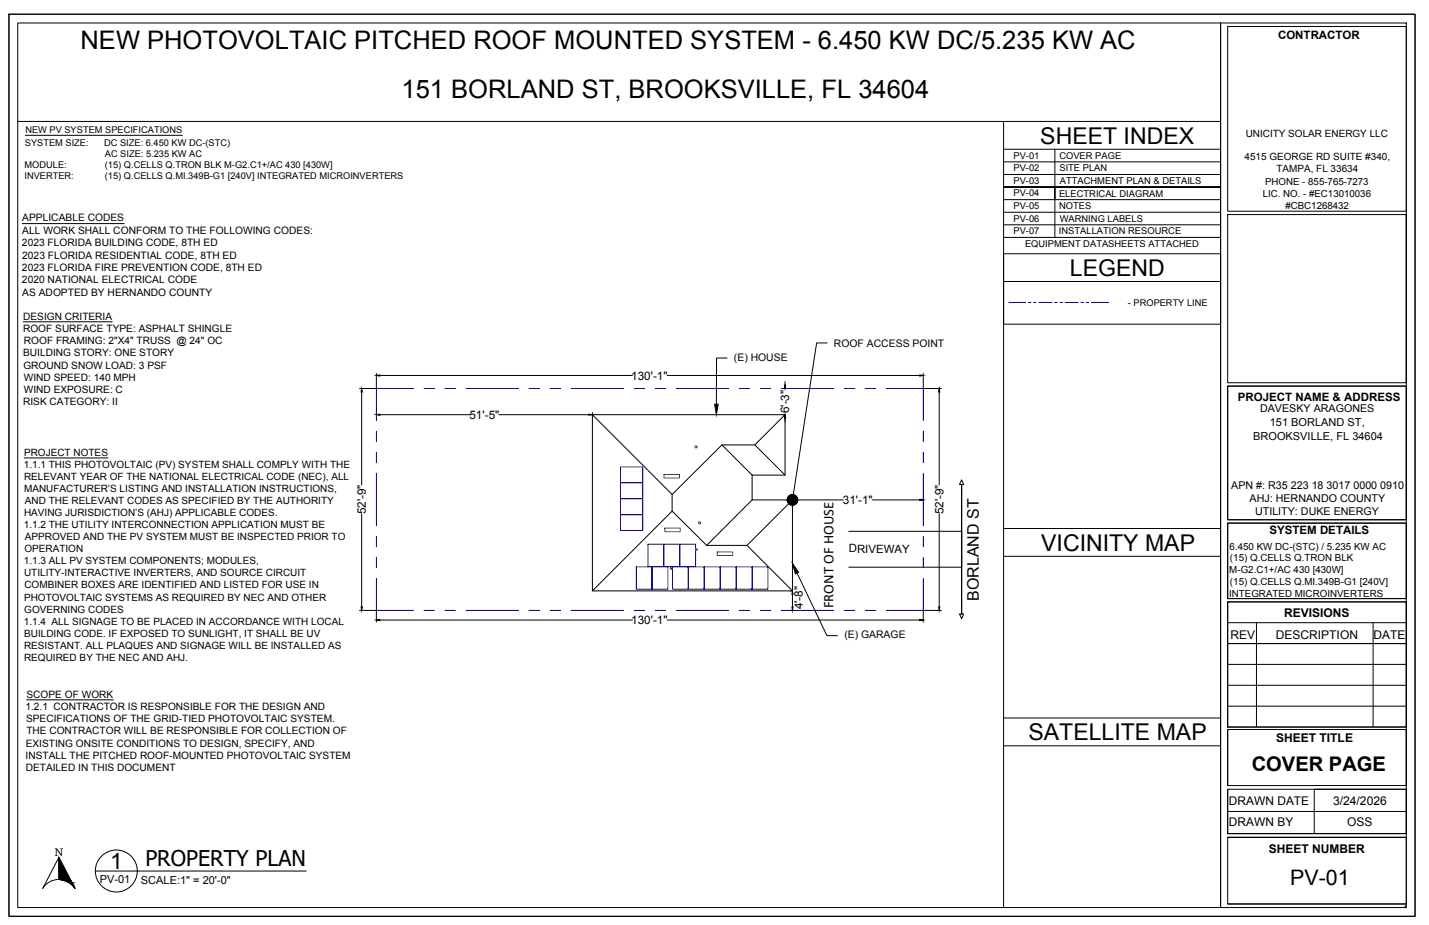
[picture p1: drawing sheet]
<svg xmlns="http://www.w3.org/2000/svg" width="432mm" height="279mm" viewBox="0 0 432 279" stroke-linecap="round" stroke-linejoin="round" font-family="sans-serif">
<defs><g id="words">
<g font-size="7.7">
<text x="24.3" y="14.7">NEW PHOTOVOLTAIC PITCHED ROOF MOUNTED SYSTEM - 6.450 KW DC/5.235 KW AC</text>
<text x="121.3" y="29.6">151 BORLAND ST, BROOKSVILLE, FL 34604</text>
</g>
<g font-size="7">
<text x="314.3" y="43.4">SHEET INDEX</text>
<text x="323.3" y="83.4">LEGEND</text>
<text x="314.6" y="166.4">VICINITY MAP</text>
<text x="310.8" y="223.6">SATELLITE MAP</text>
</g>
<text font-size="6.8" x="33.3" y="262.5">1</text>
<text font-size="6.6" x="43.9" y="261.7">PROPERTY PLAN</text>
<text font-size="6.5" x="389.8" y="267.2">PV-01</text>
<text font-size="6.1" x="378.2" y="232.8">COVER PAGE</text>
<text font-size="4.8" x="295.8" y="181.4" transform="rotate(-90 295.8 181.4)">BORLAND ST</text>
<text font-size="4.4" x="251.9" y="183.8" transform="rotate(-90 251.9 183.8)">FRONT OF HOUSE</text>
<text font-size="3.7" x="402.8" y="243.2">3/24/2026</text>
<g font-size="3.6">
<text x="388" y="186.4">REVISIONS</text>
<text x="371.8" y="193.1">REV</text>
<text x="385.5" y="193.1">DESCRIPTION</text>
<text x="415" y="193.1">DATE</text>
<text x="385.6" y="224.2">SHEET TITLE</text>
<text x="371.3" y="243.1">DRAWN DATE</text>
<text x="371.3" y="249.4">DRAWN BY</text>
<text x="407.1" y="249.5">OSS</text>
<text x="383.4" y="257.6">SHEET NUMBER</text>
<text x="16.5" y="258.5">N</text>
</g>
<g font-size="3.5">
<text x="386.2" y="11.8">CONTRACTOR</text>
<text x="190.7" y="114.7">130'-1&quot;</text>
<text x="238.5" y="124.8" transform="rotate(-90 238.5 124.8)">6'-3&quot;</text>
<text x="374" y="121.3">PROJECT NAME &amp; ADDRESS</text>
<text x="141.9" y="126.5">51'-5&quot;</text>
<text x="110.5" y="155.4" transform="rotate(-90 110.5 155.4)">52'-9&quot;</text>
<text x="254.7" y="152.3">31'-1&quot;</text>
<text x="285.1" y="155.4" transform="rotate(-90 285.1 155.4)">52'-9&quot;</text>
<text x="383.6" y="161.4">SYSTEM DETAILS</text>
<text x="242.6" y="184.1" transform="rotate(-90 242.6 184.1)">4'-8&quot;</text>
<text x="190.7" y="188.5">130'-1&quot;</text>
</g>
<text font-size="3.4" x="256.5" y="166.9">DRIVEWAY</text>
<g font-size="3.3">
<text x="383.7" y="128.8">151 BORLAND ST,</text>
<text x="378.7" y="132.8">BROOKSVILLE, FL 34604</text>
<text x="30.1" y="266.6">PV-01</text>
<text x="42.6" y="267">SCALE:1&quot; = 20'-0&quot;</text>
</g>
<g font-size="3.2">
<text x="380.7" y="124.6">DAVESKY ARAGONES</text>
<text x="372" y="147.8">APN #: R35 223 18 3017 0000 0910</text>
<text x="377.6" y="151.7">AHJ: HERNANDO COUNTY</text>
<text x="379.2" y="155.7">UTILITY: DUKE ENERGY</text>
</g>
<g font-size="3.1">
<text x="6.7" y="66.9">APPLICABLE CODES</text>
<text x="6.7" y="70.6">ALL WORK SHALL CONFORM TO THE FOLLOWING CODES:</text>
<text x="6.6" y="74.4">2023 FLORIDA BUILDING CODE, 8TH ED</text>
<text x="6.6" y="81.8">2023 FLORIDA FIRE PREVENTION CODE, 8TH ED</text>
<text x="6.7" y="78.1">2023 FLORIDA RESIDENTIAL CODE, 8TH ED</text>
<text x="6.6" y="85.6">2020 NATIONAL ELECTRICAL CODE</text>
<text x="6.7" y="89.3">AS ADOPTED BY HERNANDO COUNTY</text>
<text x="7" y="100.2">ROOF SURFACE TYPE: ASPHALT SHINGLE</text>
<text x="7" y="96.5">DESIGN CRITERIA</text>
<text x="7" y="107.6">BUILDING STORY: ONE STORY</text>
<text x="7.2" y="103.9">ROOF FRAMING: 2&quot;X4&quot; TRUSS @ 24&quot; OC</text>
<text x="252" y="104.8">ROOF ACCESS POINT</text>
<text x="7.1" y="111.3">GROUND SNOW LOAD: 3 PSF</text>
<text x="221.8" y="109">(E) HOUSE</text>
<text x="7.2" y="115">WIND SPEED: 140 MPH</text>
<text x="7.2" y="118.7">WIND EXPOSURE: C</text>
<text x="7" y="122.4">RISK CATEGORY: II</text>
<text x="255.1" y="192.8">(E) GARAGE</text>
<text x="7.7" y="214.4">1.2.1 CONTRACTOR IS RESPONSIBLE FOR THE DESIGN AND</text>
<text x="8" y="210.7">SCOPE OF WORK</text>
<text x="7.9" y="218.1">SPECIFICATIONS OF THE GRID-TIED PHOTOVOLTAIC SYSTEM.</text>
<text x="8" y="221.8">THE CONTRACTOR WILL BE RESPONSIBLE FOR COLLECTION OF</text>
<text x="7.8" y="225.5">EXISTING ONSITE CONDITIONS TO DESIGN, SPECIFY, AND</text>
<text x="7.7" y="229.2">INSTALL THE PITCHED ROOF-MOUNTED PHOTOVOLTAIC SYSTEM</text>
<text x="7.8" y="232.9">DETAILED IN THIS DOCUMENT</text>
</g>
<g font-size="3">
<text x="376.4" y="41.3">UNICITY SOLAR ENERGY LLC</text>
<text x="376.1" y="48.3">4515 GEORGE RD SUITE #340,</text>
<text x="385.7" y="51.9">TAMPA, FL 33634</text>
<text x="7.3" y="137.7">PROJECT NOTES</text>
<text x="7.2" y="141.3">1.1.1 THIS PHOTOVOLTAIC (PV) SYSTEM SHALL COMPLY WITH THE</text>
<text x="7.3" y="145">RELEVANT YEAR OF THE NATIONAL ELECTRICAL CODE (NEC), ALL</text>
<text x="7.3" y="148.6">MANUFACTURER’S LISTING AND INSTALLATION INSTRUCTIONS,</text>
<text x="7.3" y="155.9">HAVING JURISDICTION’S (AHJ) APPLICABLE CODES.</text>
<text x="7.5" y="152.3">AND THE RELEVANT CODES AS SPECIFIED BY THE AUTHORITY</text>
<text x="7.2" y="159.6">1.1.2 THE UTILITY INTERCONNECTION APPLICATION MUST BE</text>
<text x="7.4" y="166.8">OPERATION</text>
<text x="7.5" y="163.2">APPROVED AND THE PV SYSTEM MUST BE INSPECTED PRIOR TO</text>
<text x="371.6" y="166">6.450 KW DC-(STC) / 5.235 KW AC</text>
<text x="7.2" y="170.5">1.1.3 ALL PV SYSTEM COMPONENTS; MODULES,</text>
<text x="371.5" y="173.1">M-G2.C1+/AC 430 [430W]</text>
<text x="371.7" y="169.6">(15) Q.CELLS Q.TRON BLK</text>
<text x="7.3" y="174.1">UTILITY-INTERACTIVE INVERTERS, AND SOURCE CIRCUIT</text>
<text x="7.4" y="177.8">COMBINER BOXES ARE IDENTIFIED AND LISTED FOR USE IN</text>
<text x="371.7" y="176.7">(15) Q.CELLS Q.MI.349B-G1 [240V]</text>
<text x="7.3" y="181.4">PHOTOVOLTAIC SYSTEMS AS REQUIRED BY NEC AND OTHER</text>
<text x="7.3" y="185.1">GOVERNING CODES</text>
<text x="371.4" y="180.3">INTEGRATED MICROINVERTERS</text>
<text x="7.2" y="188.7">1.1.4 ALL SIGNAGE TO BE PLACED IN ACCORDANCE WITH LOCAL</text>
<text x="7.3" y="196">RESISTANT. ALL PLAQUES AND SIGNAGE WILL BE INSTALLED AS</text>
<text x="7.3" y="192.3">BUILDING CODE. IF EXPOSED TO SUNLIGHT, IT SHALL BE UV</text>
<text x="7.3" y="199.6">REQUIRED BY THE NEC AND AHJ.</text>
</g>
<g font-size="2.9">
<text x="381.6" y="59.5">LIC. NO. - #EC13010036</text>
<text x="382.3" y="56">PHONE - 855-765-7273</text>
<text x="388.4" y="63.1">#CBC1268432</text>
</g>
<g font-size="2.8">
<text x="7.7" y="40.3">NEW PV SYSTEM SPECIFICATIONS</text>
<text x="7.5" y="44.1">SYSTEM SIZE:</text>
<text x="31.5" y="44.1">DC SIZE: 6.450 KW DC-(STC)</text>
<text x="31.7" y="47.5">AC SIZE: 5.235 KW AC</text>
<text x="306.2" y="47.9">PV-01</text>
<text x="320.1" y="48">COVER PAGE</text>
<text x="7.4" y="50.8">MODULE:</text>
<text x="31.7" y="50.8">(15) Q.CELLS Q.TRON BLK M-G2.C1+/AC 430 [430W]</text>
<text x="306.2" y="51.7">PV-02</text>
<text x="320.1" y="51.8">SITE PLAN</text>
<text x="7.4" y="54.2">INVERTER:</text>
<text x="31.7" y="54.2">(15) Q.CELLS Q.MI.349B-G1 [240V] INTEGRATED MICROINVERTERS</text>
<text x="306.2" y="55.5">PV-03</text>
<text x="306.2" y="59.3">PV-04</text>
<text x="320" y="59.4">ELECTRICAL DIAGRAM</text>
<text x="320.3" y="55.6">ATTACHMENT PLAN &amp; DETAILS</text>
<text x="306.2" y="63.1">PV-05</text>
<text x="320" y="63.2">NOTES</text>
<text x="306.2" y="67">PV-06</text>
<text x="306.2" y="70.7">PV-07</text>
<text x="320" y="70.8">INSTALLATION RESOURCE</text>
<text x="320.2" y="67">WARNING LABELS</text>
<text x="309.7" y="74.6">EQUIPMENT DATASHEETS ATTACHED</text>
<text x="340.8" y="92.3">- PROPERTY LINE</text>
</g>
</g></defs>
<!-- layer: Buildings -->
<path d="M179 125.3l24.1 24.1v5M179 125.3h58.2v18.2h-9.9v7.5h12.2v27.5h-60.5zM218.1 134.4l9.2 9.1M228.1 134.4l9.1 9.1M237.2 125.3l-9.1 9.1h-10l-15 15M227.3 151l-13.8 13.7M239.5 151l-13.8 13.7h-12.2M213.5 164.7l-10.4-10.3-24.1 24.1M225.7 164.7l13.8 13.8" fill="none" stroke="#000" stroke-width=".3"/>
<!-- layer: OBSTRUCTIONS -->
<g fill="none" stroke="#f00" stroke-width=".3">
<path d="M200.6 143.3h4.7v1.1h-4.7zM200.9 159.5h4.7v1.1h-4.7zM202.6 171.5h.4v.4h-.4zM210.2 165.8h.5v.4h-.5zM216.7 166.7h4.7v1.1h-4.7z"/>
<circle cx="210.3" cy="135" r=".33"/>
<circle cx="211.4" cy="157.9" r=".33"/>
</g>
<!-- layer: PROPERTY LINE -->
<g fill="none" stroke="#00f" stroke-width=".3">
<path d="M304.8 91.4h5.1M310.7 91.4h.8M312.3 91.4h.8M313.9 91.4h4M318.7 91.4h.8M320.3 91.4h.8M321.8 91.4h4M326.6 91.4h.8M328.2 91.4h.8M329.8 91.4h5.1M124.9 117.3h-11.2v9.8M128.1 117.3h3.2"/>
<path d="M134.5 117.3h3.1M140.8 117.3h15.9M159.9 117.3h3.1M166.2 117.3h3.2M172.6 117.3h15.8M191.6 117.3h3.2M198 117.3h3.1M204.3 117.3h15.9M223.4 117.3h3.1M229.7 117.3h3.2M236.1 117.3h15.8M255.1 117.3h3.2"/>
<path d="M261.5 117.3h3.1M267.8 117.3h11.2v9.8M113.7 130.2v3.2M113.7 136.6v3.2M279 130.2v3.2M279 136.6v3.2M113.7 142.9v15.9M279 142.9v15.9M113.7 174.7v9.7h11.2M113.7 162v3.2M113.7 168.3v3.2M279 162v3.2"/>
<path d="M279 168.3v3.2M279 174.7v9.7h-11.2M128.1 184.4h3.2M134.5 184.4h3.1M140.8 184.4h15.9M159.9 184.4h3.1M166.2 184.4h3.2M172.6 184.4h15.8M191.6 184.4h3.2M198 184.4h3.1M204.3 184.4h15.9M223.4 184.4h3.1"/>
<path d="M229.7 184.4h3.2M236.1 184.4h15.8M255.1 184.4h3.2M261.5 184.4h3.1"/>
</g>
<!-- layer: modules -->
<g fill="none" stroke="#00f" stroke-width=".3">
<path d="M187.5 155.5h6.7v4.7h-6.7zM187.5 150.7h6.7v4.7h-6.7zM187.5 145.9h6.7v4.7h-6.7zM187.5 141h6.7v4.8h-6.7zM192.3 171.2h4.7v6.8h-4.7zM195.8 164.4h4.7v6.7h-4.7zM197.1 171.2h4.7v6.8h-4.7zM200.6 164.4h4.8v6.7h-4.8zM203.2 171.2h4.7v6.8h-4.7zM205.5 164.4h4.7v6.7h-4.7zM208 171.2h4.7v6.8h-4.7zM212.9 171.2h4.7v6.8h-4.7z"/>
<path d="M217.7 171.2h4.7v6.8h-4.7zM222.5 171.2h4.7v6.8h-4.7zM227.3 171.2h4.8v6.8h-4.8z"/>
</g>
<path d="M256.5 160.5h34.1v-14.2h.6l-.6-1.4-.7 1.4h.7v39.2h.6l-.6 1.4-.7-1.4h.7v-25v10.8h-34.1" fill="none" stroke="#000" stroke-width=".3"/>
<!-- layer: ANNO-DIM -->
<g fill="none" stroke="#000" stroke-width=".3">
<path d="M109.3 118.4v28.1M113.7 112.8v4.5h-5.1M114.8 113.4h76.3M201.6 113.4h76.3M236.6 117.3h.6M237.2 115.2v1.1M279 112.8v4.5h5.4M283.8 118.4v28.1M113.7 124.6v.6M114.8 125.3h27.2M150.7 125.3h27.2M179 124.6v.6"/>
<path d="M236.6 125.3h.6M237.2 126.3v1.1M109.3 155.3v28M239.5 150.4v.6M240.5 151h14.3M263.6 151h14.3M279 150.4v.6M283.8 155.3v28M238.8 178.5h.6M239.5 179.5v3.8M108.6 184.4h5.1v3.5M114.8 187.3h76.3"/>
<path d="M201.6 187.3h76.3M238.8 184.4h.6M284.4 184.4h-5.4v3.5"/>
</g>
<g fill="#000" stroke="#000" stroke-width=".3">
<path d="M109.3 117.3l.2 1.1h-.4zM113.7 113.4l1.1-.2v.4zM237 116.3h.4l-.2 1zM277.9 113.2l1.1 .2-1.1 .2zM283.8 117.3l.2 1.1h-.4zM113.7 125.3l1.1-.2v.3zM177.9 125.1l1.1 .2-1.1 .1zM237.2 125.3l.2 1h-.4zM239.5 151l1-.2v.4zM277.9 150.8l1.1 .2-1.1 .2zM239.5 178.5l.1 1h-.3zM109.1 183.3h.4l-.2 1.1z"/>
<path d="M113.7 187.3l1.1-.2v.4zM239.3 183.3h.3l-.1 1.1zM277.9 187.1l1.1 .2-1.1 .2zM283.6 183.3h.4l-.2 1.1z"/>
</g>
<!-- layer: LEGEND -->
<path d="M17.8 259l4.8 9.3a5.7 5.7 0 0 0-9.7 0zM17.8 259v6.7M17.8 265.5l-.1 .2" fill="none" stroke="#000" stroke-width=".3"/>
<g fill="#000" stroke="#000" stroke-width=".3">
<path d="M17.8 259l3.5 6.7h-3.5zM21.8 267.3h.3l.3 .5z"/>
<path d="M17.8 265.7h3.5zM17.8 265.7h3.5z"/>
<path d="M18.4 265.7l2.9 .1zM18.4 265.7l2.9 .1z"/>
<path d="M19 265.8l2.4 .2-.1-.2zM19 265.8l2.4 .2z"/>
<path d="M19.7 266l1.8 .2-.1-.2zM19.7 266l1.8 .2h-1.2z"/>
<path d="M20.3 266.2l1.4 .4-.2-.4zM20.3 266.2l1.4 .4h-.9z"/>
<path d="M20.8 266.6l1.1 .3-.2-.3zM20.8 266.6l1.1 .3h-.5z"/>
<path d="M21.8 267.3l.6 .5zM22.3 267.8l.3 .6z"/>
<path d="M21.4 266.9l.7 .4-.2-.4zM21.4 266.9l.7 .4z"/>
</g>
<!-- layer: 0 -->
<g fill="none" stroke="#000" stroke-width=".3">
<path d="M2.7 4.3h424.9v272.5h-424.9zM5.4 6.9h419.5v267.2h-419.5zM368.8 6.9v267.2M371 8h53.9v55.8h-53.9zM5.4 36.7h363.4M303.3 36.7v237.4M7.7 40.9h47.4M303.3 45.1h65.5M303.3 48.9h65.5M303.3 52.7h65.5M318.7 45.1v15.2v-3.8M368.8 56.5h-65.5h65.5"/>
<path d="M303.3 76.6h65.5v21.3h-65.5zM303.3 60.3h65.5M303.3 64.1h65.5M303.3 67.9h65.5M303.3 71.7h65.5M318.7 60.3v11.4M371 64.8h53.9v50.8h-53.9zM424.9 64.8v50.8M7 97.2h26.9M303.3 85h65.5M371 116.6h53.9v40.4h-53.9zM7.3 138.3h25.3"/>
<path d="M303.3 159.6h65.5M371 158h53.9v22.8h-53.9zM303.3 168h65.5M371 181.8h53.9v37.8h-53.9zM371 188.1h53.9M371 194.4h53.9h-53.9M379.7 188.1v31.5M414.9 188.1v31.5M8 211.4h26.2M303.3 216.9h65.5M371 200.7h53.9M371 207h53.9"/>
<path d="M371 213.3h53.9M303.3 225.3h65.5M371 220.3h53.9v17h-53.9zM371 238.4h53.9v13.4h-53.9zM424.9 220.3v17M371 245.1h53.9M371 252.9h53.9h-53.9v20.2h53.9v-20.2M397.1 251.8v-13.4h27.8v13.4M28.8 263.1h63.7M371 273h53.9M424.9 273.5l-.6 .6"/>
<circle cx="35.1" cy="263.1" r="6.3"/>
</g>
<!-- layer: ELD- UNIVERSAL -->
<path d="M6.7 67.5h30.8" fill="none" stroke="#000" stroke-width=".3"/>
<!-- layer: PV-TEXT -->
<g fill="#000" stroke="#000" stroke-width=".3">
<path d="M215.9 122.1h1.1l-.5 3.2zM239.5 151l-.3 1.6-.3-.1zM239.5 170.2l1.8 2.6-1 .5z"/>
<path d="M237.9 150.8v.3l1.6-.1zM237.9 151.1l1.6-.1-1.6 .5zM237.9 151.5l.2 .3 1.4-.8z"/>
<path d="M238.1 151.8l.2 .3 1.2-1.1zM238.3 152.1l1.2-1.1-1 1.3zM239.5 151l-1 1.3 .4 .2z"/>
<path d="M238.4 149.8l-.3 .3 1.4 .9zM238.1 150.1l1.4 .9-1.5-.6zM238 150.4l-.1 .4 1.6 .2z"/>
<path d="M239.5 151l-.3 1.6h.4zM239.5 151l.4 1.5-.3 .1zM239.5 151l.4 1.5 .3-.1z"/>
<path d="M239 149.5l.5 1.5-.2-1.6zM238.7 149.6l.3-.1 .5 1.5zM238.4 149.8l1.1 1.2-.8-1.4z"/>
<path d="M239.5 151l.7 1.4 .3-.2zM239.5 151l1.3 .9-.3 .3zM239.5 151l1.3 .9 .1-.3z"/>
<path d="M240 149.5l-.5 1.5 .8-1.3zM239.7 149.4l.3 .1-.5 1.5zM239.3 149.4l.2 1.6 .2-1.6z"/>
<path d="M239.5 151l1.4 .6 .1-.3zM239.5 151l1.5-.1v.4zM239.5 151l1.5-.1v-.4z"/>
<path d="M239.5 151l1.5-.5-.2-.3zM239.5 151l1.1-1.1 .2 .3zM240.3 149.7l-.8 1.3 1.1-1.1z"/>
</g>
<path d="M219.7 108.1h-3.2v14M249.9 103.6h-3.1l-7.1 45.8M240.8 173.1l9.1 18.9h3.1" fill="none" stroke="#000" stroke-width=".3"/>
<use href="#words"/>
</svg>
